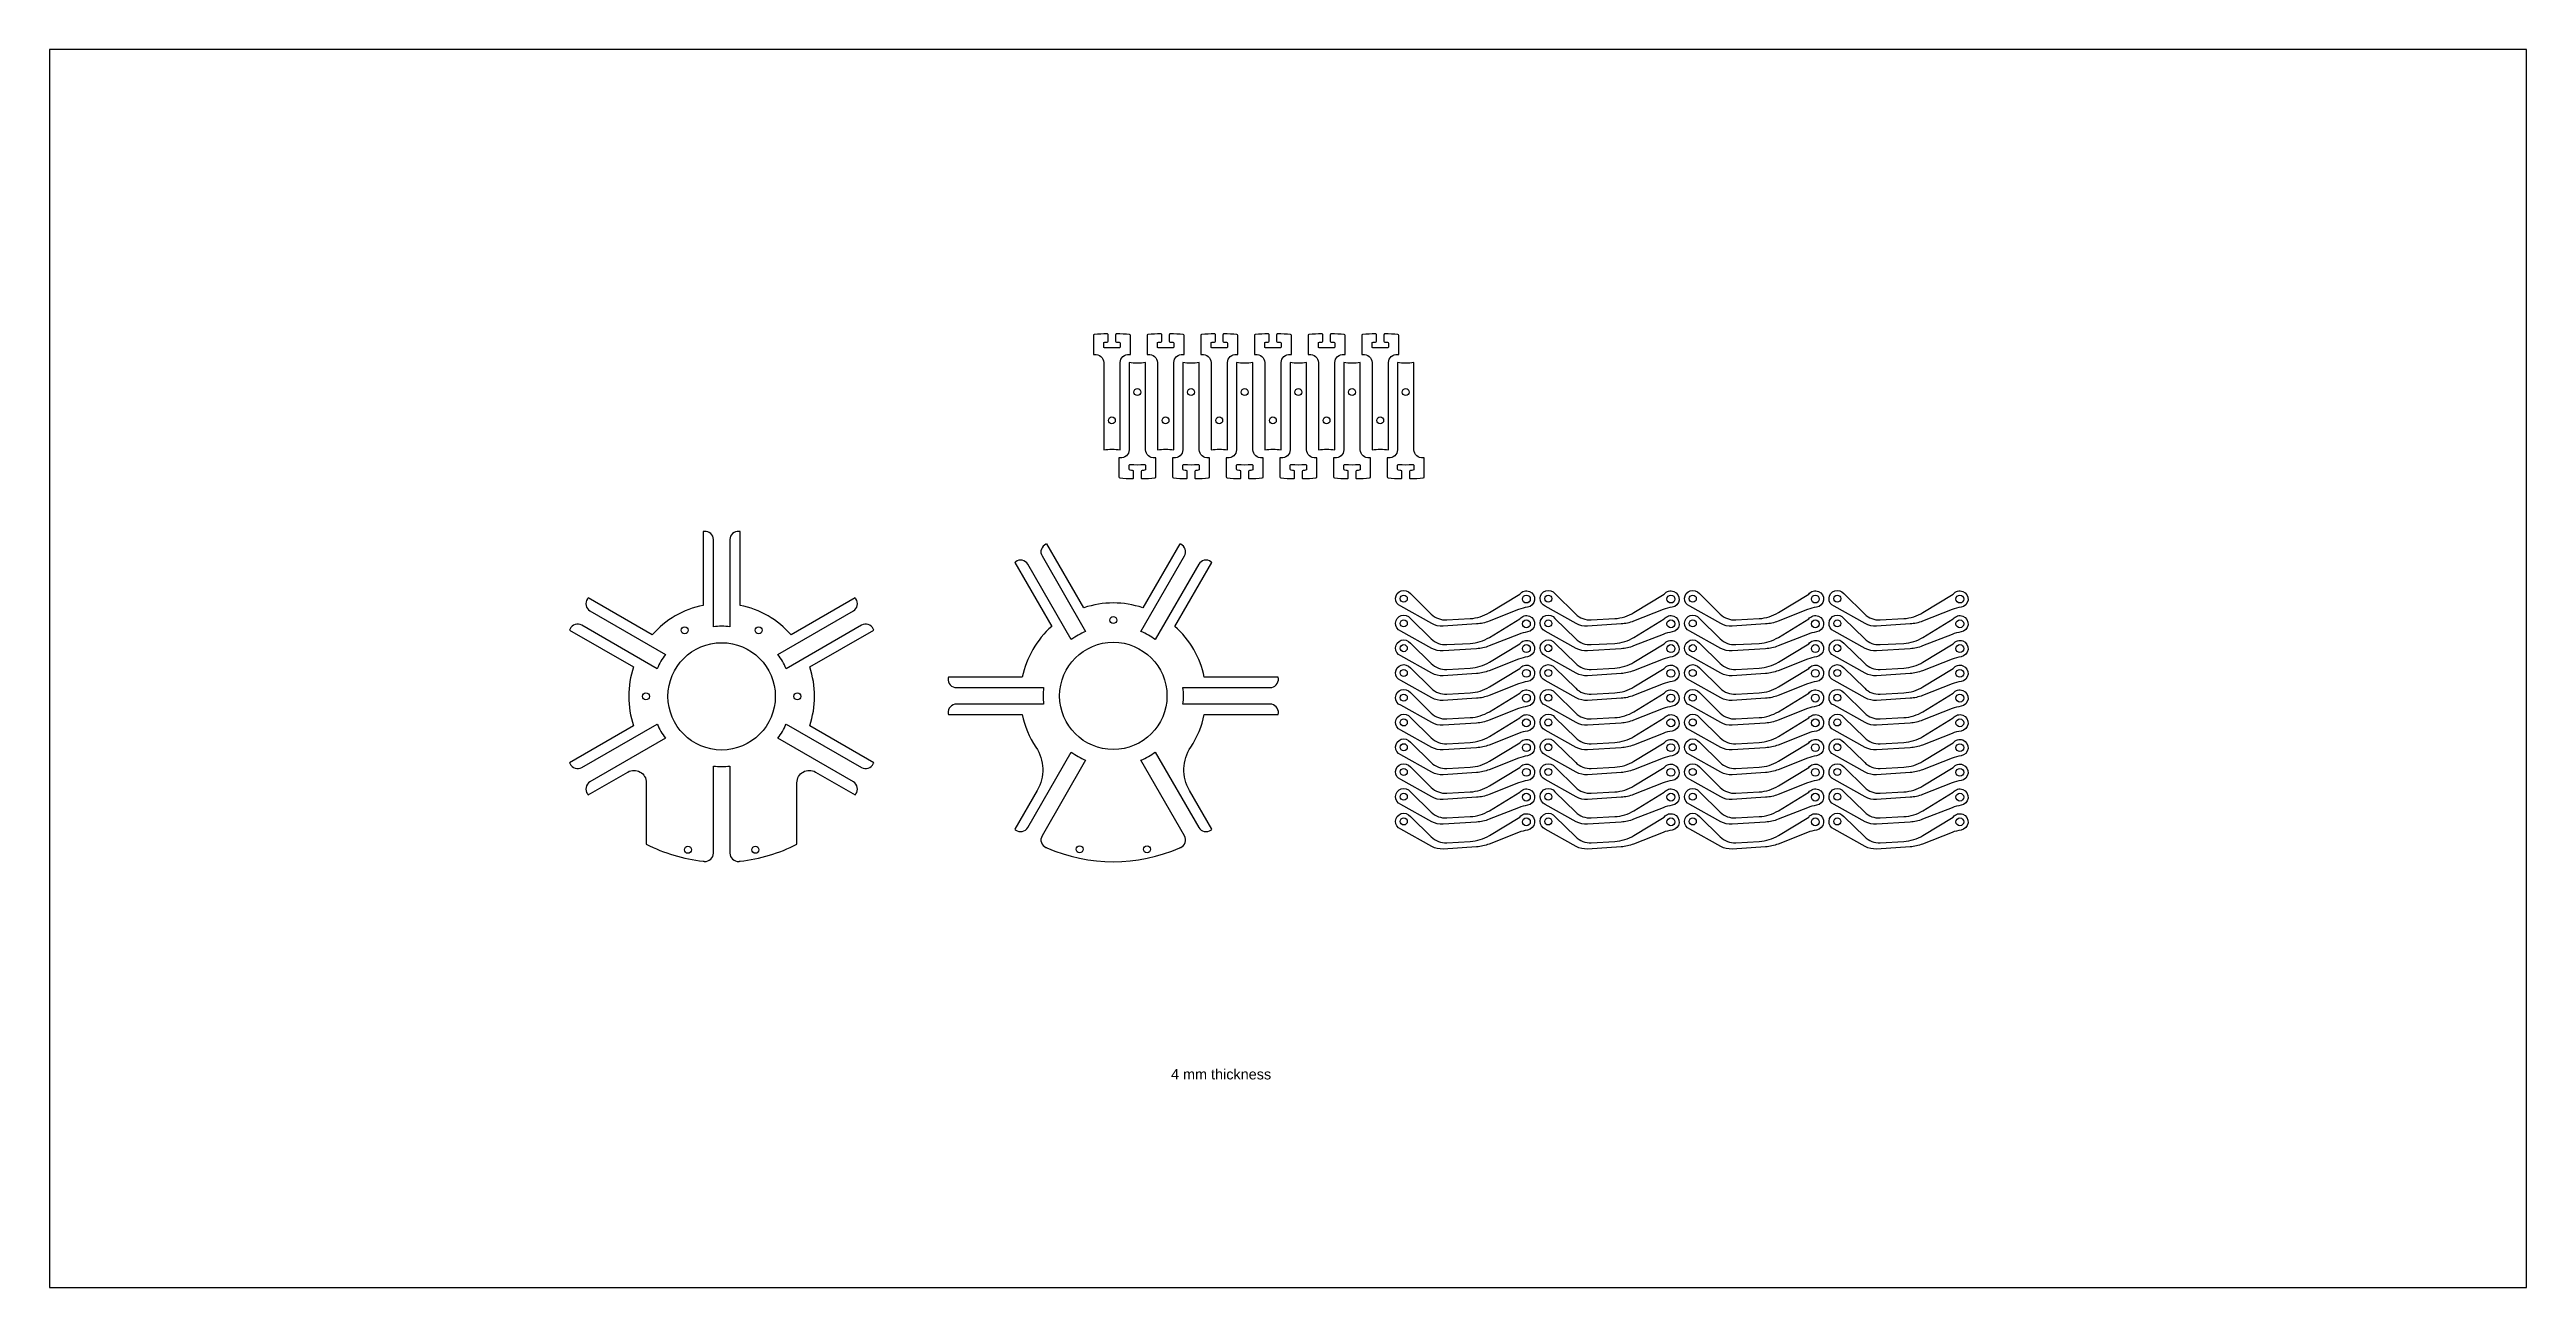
# Model space of a CAD drawing. Extents: x 1387 to 2819, y 1056 to 1356.
# Drawn here: x 2219 to 2819, y 1056 to 1356 of the extents above; entities that cross this region are included whole.
import ezdxf

# ---------------------------------------------------------------- set-up
doc = ezdxf.new("R2010")
doc.units = 0
doc.layers.get('0').update_dxf_attribs({"linetype": 'CONTINUOUS'})
doc.styles.get("Standard").update_dxf_attribs({"font": 'arial.ttf'})

# ---------------------------------------------------------------- blocks, each defined once
blk = doc.blocks.new('*U2')
blk.add_lwpolyline([(-0.26, 15.14, 0.05692), (0.32, 12.95), (3.13, 5.8, -0.077317), (3.8, 2.8), (4.33, -5.32, -0.144593), (3.71, -8.08), (-0.49, -15.6, -1.308934), (-3.56, -13.26), (1.39, -8.21, 0.210948), (2.81, -4.43), (2.49, 1.26, 0.123065), (1.05, 5.89), (-3.42, 13.24, -1.500955)], format="xyb", close=True)
for centre, radius in [((-2.24, 14.85), 0.95), ((-2.34, -14.85), 0.85)]:
    blk.add_circle(centre, radius)
blk = doc.blocks.new('*U3')
at = {"color": 0, "linetype": 'BYBLOCK'}
for p in [(0, 105), (6, 105), (12, 105), (18, 105), (24, 105), (30, 105), (36, 105), (42, 105), (48, 105), (54, 105), (0, 70), (6, 70), (12, 70), (18, 70), (24, 70), (30, 70), (36, 70), (42, 70), (48, 70), (54, 70), (0, 35), (6, 35), (12, 35), (18, 35), (24, 35), (30, 35), (36, 35), (42, 35), (48, 35), (54, 35), (0, 0), (6, 0), (12, 0), (18, 0), (24, 0), (30, 0), (36, 0), (42, 0), (48, 0), (54, 0)]:
    blk.add_blockref('*U2', p, dxfattribs=at)

msp = doc.modelspace()

# ---------------------------------------------------------------- linework, layer by layer
for p, q in [((2819.03, 1355.73), (2219.03, 1355.73)), ((2219.03, 1355.73), (2219.03, 1055.73)), ((2819.03, 1055.73), (2819.03, 1355.73)), ((2219.03, 1055.73), (2819.03, 1055.73))]:
    msp.add_line(p, q)
at = {"color": 7}
for points in [[(2475.23, 1284.84, 0.406446), (2475.48, 1285.09), (2475.48, 1286.59, 0.421761), (2475.22, 1286.84, 0.017355), (2472.1, 1286.65, 0.386621), (2471.88, 1286.4), (2471.88, 1281.8, -0.001818), (2472.17, 1281.83, -0.445284), (2474.38, 1279.85), (2474.38, 1258.74, -0.059028), (2478.38, 1258.74), (2478.38, 1279.85, -0.445284), (2480.59, 1281.83, -0.001818), (2480.88, 1281.8), (2480.88, 1286.4, 0.386621), (2480.65, 1286.65, 0.017355), (2477.53, 1286.84, 0.421761), (2477.28, 1286.59), (2477.28, 1285.09, 0.406446), (2477.52, 1284.84, -0.003589), (2478.14, 1284.82, -0.402271), (2478.38, 1284.57), (2478.38, 1283.67, -0.426519), (2478.12, 1283.42, 0.020917), (2474.64, 1283.42, -0.426519), (2474.38, 1283.67), (2474.38, 1284.57, -0.402271), (2474.62, 1284.82, -0.003589)], [(2488.23, 1284.84, 0.406446), (2488.48, 1285.09), (2488.48, 1286.59, 0.421761), (2488.22, 1286.84, 0.017355), (2485.1, 1286.65, 0.386621), (2484.88, 1286.4), (2484.88, 1281.8, -0.001818), (2485.17, 1281.83, -0.445284), (2487.38, 1279.85), (2487.38, 1258.74, -0.059028), (2491.38, 1258.74), (2491.38, 1279.85, -0.445284), (2493.59, 1281.83, -0.001818), (2493.88, 1281.8), (2493.88, 1286.4, 0.386621), (2493.65, 1286.65, 0.017355), (2490.53, 1286.84, 0.421761), (2490.28, 1286.59), (2490.28, 1285.09, 0.406446), (2490.52, 1284.84, -0.003589), (2491.14, 1284.82, -0.402271), (2491.38, 1284.57), (2491.38, 1283.67, -0.426519), (2491.12, 1283.42, 0.020917), (2487.64, 1283.42, -0.426519), (2487.38, 1283.67), (2487.38, 1284.57, -0.402271), (2487.62, 1284.82, -0.003589)], [(2501.23, 1284.84, 0.406446), (2501.48, 1285.09), (2501.48, 1286.59, 0.421761), (2501.22, 1286.84, 0.017355), (2498.1, 1286.65, 0.386621), (2497.88, 1286.4), (2497.88, 1281.8, -0.001818), (2498.17, 1281.83, -0.445284), (2500.38, 1279.85), (2500.38, 1258.74, -0.059028), (2504.38, 1258.74), (2504.38, 1279.85, -0.445284), (2506.59, 1281.83, -0.001818), (2506.88, 1281.8), (2506.88, 1286.4, 0.386621), (2506.65, 1286.65, 0.017355), (2503.53, 1286.84, 0.421761), (2503.28, 1286.59), (2503.28, 1285.09, 0.406446), (2503.52, 1284.84, -0.003589), (2504.14, 1284.82, -0.402271), (2504.38, 1284.57), (2504.38, 1283.67, -0.426519), (2504.12, 1283.42, 0.020917), (2500.64, 1283.42, -0.426519), (2500.38, 1283.67), (2500.38, 1284.57, -0.402271), (2500.62, 1284.82, -0.003589)], [(2514.23, 1284.84, 0.406446), (2514.48, 1285.09), (2514.48, 1286.59, 0.421761), (2514.22, 1286.84, 0.017355), (2511.1, 1286.65, 0.386621), (2510.88, 1286.4), (2510.88, 1281.8, -0.001818), (2511.17, 1281.83, -0.445284), (2513.38, 1279.85), (2513.38, 1258.74, -0.059028), (2517.38, 1258.74), (2517.38, 1279.85, -0.445284), (2519.59, 1281.83, -0.001818), (2519.88, 1281.8), (2519.88, 1286.4, 0.386621), (2519.65, 1286.65, 0.017355), (2516.53, 1286.84, 0.421761), (2516.28, 1286.59), (2516.28, 1285.09, 0.406446), (2516.52, 1284.84, -0.003589), (2517.14, 1284.82, -0.402271), (2517.38, 1284.57), (2517.38, 1283.67, -0.426519), (2517.12, 1283.42, 0.020917), (2513.64, 1283.42, -0.426519), (2513.38, 1283.67), (2513.38, 1284.57, -0.402271), (2513.62, 1284.82, -0.003589)], [(2527.23, 1284.84, 0.406446), (2527.48, 1285.09), (2527.48, 1286.59, 0.421761), (2527.22, 1286.84, 0.017355), (2524.1, 1286.65, 0.386621), (2523.88, 1286.4), (2523.88, 1281.8, -0.001818), (2524.17, 1281.83, -0.445284), (2526.38, 1279.85), (2526.38, 1258.74, -0.059028), (2530.38, 1258.74), (2530.38, 1279.85, -0.445284), (2532.59, 1281.83, -0.001818), (2532.88, 1281.8), (2532.88, 1286.4, 0.386621), (2532.65, 1286.65, 0.017355), (2529.53, 1286.84, 0.421761), (2529.28, 1286.59), (2529.28, 1285.09, 0.406446), (2529.52, 1284.84, -0.003589), (2530.14, 1284.82, -0.402271), (2530.38, 1284.57), (2530.38, 1283.67, -0.426519), (2530.12, 1283.42, 0.020917), (2526.64, 1283.42, -0.426519), (2526.38, 1283.67), (2526.38, 1284.57, -0.402271), (2526.62, 1284.82, -0.003589)], [(2540.23, 1284.84, 0.406446), (2540.48, 1285.09), (2540.48, 1286.59, 0.421761), (2540.22, 1286.84, 0.017355), (2537.1, 1286.65, 0.386621), (2536.88, 1286.4), (2536.88, 1281.8, -0.001818), (2537.17, 1281.83, -0.445284), (2539.38, 1279.85), (2539.38, 1258.74, -0.059028), (2543.38, 1258.74), (2543.38, 1279.85, -0.445284), (2545.59, 1281.83, -0.001818), (2545.88, 1281.8), (2545.88, 1286.4, 0.386621), (2545.65, 1286.65, 0.017355), (2542.53, 1286.84, 0.421761), (2542.28, 1286.59), (2542.28, 1285.09, 0.406446), (2542.52, 1284.84, -0.003589), (2543.14, 1284.82, -0.402271), (2543.38, 1284.57), (2543.38, 1283.67, -0.426519), (2543.12, 1283.42, 0.020917), (2539.64, 1283.42, -0.426519), (2539.38, 1283.67), (2539.38, 1284.57, -0.402271), (2539.62, 1284.82, -0.003589)], [(2483.68, 1253.74, 0.406446), (2483.44, 1253.49), (2483.44, 1251.99, 0.421761), (2483.69, 1251.74, 0.017355), (2486.81, 1251.93, 0.386621), (2487.04, 1252.18), (2487.04, 1256.78, -0.001818), (2486.75, 1256.75, -0.445284), (2484.54, 1258.74), (2484.54, 1279.85, -0.059028), (2480.54, 1279.85), (2480.54, 1258.74, -0.445284), (2478.33, 1256.75, -0.001818), (2478.04, 1256.78), (2478.04, 1252.18, 0.386621), (2478.26, 1251.93, 0.017355), (2481.38, 1251.74, 0.421761), (2481.64, 1251.99), (2481.64, 1253.49, 0.406446), (2481.39, 1253.74, -0.003589), (2480.78, 1253.76, -0.402271), (2480.54, 1254.01), (2480.54, 1254.91, -0.426519), (2480.8, 1255.16, 0.020917), (2484.28, 1255.16, -0.426519), (2484.54, 1254.91), (2484.54, 1254.01, -0.402271), (2484.3, 1253.76, -0.003589)], [(2496.68, 1253.74, 0.406446), (2496.44, 1253.49), (2496.44, 1251.99, 0.421761), (2496.69, 1251.74, 0.017355), (2499.81, 1251.93, 0.386621), (2500.04, 1252.18), (2500.04, 1256.78, -0.001818), (2499.75, 1256.75, -0.445284), (2497.54, 1258.74), (2497.54, 1279.85, -0.059028), (2493.54, 1279.85), (2493.54, 1258.74, -0.445284), (2491.33, 1256.75, -0.001818), (2491.04, 1256.78), (2491.04, 1252.18, 0.386621), (2491.26, 1251.93, 0.017355), (2494.38, 1251.74, 0.421761), (2494.64, 1251.99), (2494.64, 1253.49, 0.406446), (2494.39, 1253.74, -0.003589), (2493.78, 1253.76, -0.402271), (2493.54, 1254.01), (2493.54, 1254.91, -0.426519), (2493.8, 1255.16, 0.020917), (2497.28, 1255.16, -0.426519), (2497.54, 1254.91), (2497.54, 1254.01, -0.402271), (2497.3, 1253.76, -0.003589)], [(2509.68, 1253.74, 0.406446), (2509.44, 1253.49), (2509.44, 1251.99, 0.421761), (2509.69, 1251.74, 0.017355), (2512.81, 1251.93, 0.386621), (2513.04, 1252.18), (2513.04, 1256.78, -0.001818), (2512.75, 1256.75, -0.445284), (2510.54, 1258.74), (2510.54, 1279.85, -0.059028), (2506.54, 1279.85), (2506.54, 1258.74, -0.445284), (2504.33, 1256.75, -0.001818), (2504.04, 1256.78), (2504.04, 1252.18, 0.386621), (2504.26, 1251.93, 0.017355), (2507.38, 1251.74, 0.421761), (2507.64, 1251.99), (2507.64, 1253.49, 0.406446), (2507.39, 1253.74, -0.003589), (2506.78, 1253.76, -0.402271), (2506.54, 1254.01), (2506.54, 1254.91, -0.426519), (2506.8, 1255.16, 0.020917), (2510.28, 1255.16, -0.426519), (2510.54, 1254.91), (2510.54, 1254.01, -0.402271), (2510.3, 1253.76, -0.003589)], [(2522.68, 1253.74, 0.406446), (2522.44, 1253.49), (2522.44, 1251.99, 0.421761), (2522.69, 1251.74, 0.017355), (2525.81, 1251.93, 0.386621), (2526.04, 1252.18), (2526.04, 1256.78, -0.001818), (2525.75, 1256.75, -0.445284), (2523.54, 1258.74), (2523.54, 1279.85, -0.059028), (2519.54, 1279.85), (2519.54, 1258.74, -0.445284), (2517.33, 1256.75, -0.001818), (2517.04, 1256.78), (2517.04, 1252.18, 0.386621), (2517.26, 1251.93, 0.017355), (2520.38, 1251.74, 0.421761), (2520.64, 1251.99), (2520.64, 1253.49, 0.406446), (2520.39, 1253.74, -0.003589), (2519.78, 1253.76, -0.402271), (2519.54, 1254.01), (2519.54, 1254.91, -0.426519), (2519.8, 1255.16, 0.020917), (2523.28, 1255.16, -0.426519), (2523.54, 1254.91), (2523.54, 1254.01, -0.402271), (2523.3, 1253.76, -0.003589)], [(2535.68, 1253.74, 0.406446), (2535.44, 1253.49), (2535.44, 1251.99, 0.421761), (2535.69, 1251.74, 0.017355), (2538.81, 1251.93, 0.386621), (2539.04, 1252.18), (2539.04, 1256.78, -0.001818), (2538.75, 1256.75, -0.445284), (2536.54, 1258.74), (2536.54, 1279.85, -0.059028), (2532.54, 1279.85), (2532.54, 1258.74, -0.445284), (2530.33, 1256.75, -0.001818), (2530.04, 1256.78), (2530.04, 1252.18, 0.386621), (2530.26, 1251.93, 0.017355), (2533.38, 1251.74, 0.421761), (2533.64, 1251.99), (2533.64, 1253.49, 0.406446), (2533.39, 1253.74, -0.003589), (2532.78, 1253.76, -0.402271), (2532.54, 1254.01), (2532.54, 1254.91, -0.426519), (2532.8, 1255.16, 0.020917), (2536.28, 1255.16, -0.426519), (2536.54, 1254.91), (2536.54, 1254.01, -0.402271), (2536.3, 1253.76, -0.003589)], [(2548.68, 1253.74, 0.406446), (2548.44, 1253.49), (2548.44, 1251.99, 0.421761), (2548.69, 1251.74, 0.017355), (2551.81, 1251.93, 0.386621), (2552.04, 1252.18), (2552.04, 1256.78, -0.001818), (2551.75, 1256.75, -0.445284), (2549.54, 1258.74), (2549.54, 1279.85, -0.059028), (2545.54, 1279.85), (2545.54, 1258.74, -0.445284), (2543.33, 1256.75, -0.001818), (2543.04, 1256.78), (2543.04, 1252.18, 0.386621), (2543.26, 1251.93, 0.017355), (2546.38, 1251.74, 0.421761), (2546.64, 1251.99), (2546.64, 1253.49, 0.406446), (2546.39, 1253.74, -0.003589), (2545.78, 1253.76, -0.402271), (2545.54, 1254.01), (2545.54, 1254.91, -0.426519), (2545.8, 1255.16, 0.020917), (2549.28, 1255.16, -0.426519), (2549.54, 1254.91), (2549.54, 1254.01, -0.402271), (2549.3, 1253.76, -0.003589)], [(2500.34, 1166.59, 0.001818), (2500.58, 1166.76), (2495.15, 1176.17, -0.284399), (2495.47, 1186.68, 0.096139), (2498.75, 1194.6), (2516.66, 1194.6, 0.001818), (2516.69, 1194.9, 0.445284), (2514.7, 1197.1), (2493.59, 1197.1, 0.059028), (2493.59, 1201.1), (2514.7, 1201.1, 0.445284), (2516.69, 1203.31, 0.001818), (2516.66, 1203.6), (2498.75, 1203.6, 0.162529), (2491.63, 1215.95), (2500.58, 1231.45, 0.001818), (2500.34, 1231.62, 0.445284), (2497.44, 1231), (2486.88, 1212.72, 0.059028), (2483.42, 1214.72), (2493.97, 1233, 0.445284), (2493.05, 1235.83, 0.001818), (2492.79, 1235.95), (2483.83, 1220.45, 0.162529), (2469.58, 1220.45), (2460.63, 1235.95, 0.001818), (2460.37, 1235.83, 0.445284), (2459.45, 1233), (2470, 1214.72, 0.059028), (2466.54, 1212.72), (2455.98, 1231, 0.445284), (2453.07, 1231.62, 0.001818), (2452.84, 1231.45), (2461.79, 1215.95, 0.162529), (2454.66, 1203.6), (2436.76, 1203.6, 0.001818), (2436.73, 1203.31, 0.445284), (2438.72, 1201.1), (2459.83, 1201.1, 0.059028), (2459.83, 1197.1), (2438.72, 1197.1, 0.445284), (2436.73, 1194.9, 0.001818), (2436.76, 1194.6), (2454.66, 1194.6, 0.096139), (2457.95, 1186.68, -0.284399), (2458.27, 1176.17), (2452.84, 1166.76, 0.001818), (2453.07, 1166.59, 0.445284), (2455.98, 1167.2), (2466.54, 1185.48, 0.059028), (2470, 1183.48), (2459.45, 1165.2, 0.445284), (2460.37, 1162.38, 0.001818), (2460.63, 1162.26, 0.208663), (2492.79, 1162.26, 0.001818), (2493.05, 1162.38, 0.445284), (2493.97, 1165.2), (2483.42, 1183.48, 0.059028), (2486.88, 1185.48), (2497.44, 1167.2, 0.445284)]]:
    msp.add_lwpolyline(points, format="xyb", close=True, dxfattribs=at)
for points in [[(2386.34, 1159.03, 0.090005), (2400.09, 1163.16), (2400.09, 1178.05, -0.57735), (2404.59, 1180.65), (2414.19, 1175.11, 0.001818), (2414.36, 1175.34, 0.445284), (2413.74, 1178.25), (2395.46, 1188.81, 0.059028), (2397.46, 1192.27), (2415.74, 1181.72, 0.445284), (2418.57, 1182.63, 0.001818), (2418.69, 1182.9), (2403.18, 1191.85, 0.162529), (2403.18, 1206.1), (2418.69, 1215.06, 0.001818), (2418.57, 1215.32, 0.445284), (2415.74, 1216.24), (2397.46, 1205.69, 0.059028), (2395.46, 1209.15), (2413.74, 1219.71, 0.445284), (2414.36, 1222.61, 0.001818), (2414.19, 1222.85), (2398.68, 1213.9, 0.162529), (2386.34, 1221.02), (2386.34, 1238.93, 0.001818), (2386.05, 1238.96, 0.445284), (2383.84, 1236.97), (2383.84, 1215.86, 0.059028), (2379.84, 1215.86), (2379.84, 1236.97, 0.445284), (2377.63, 1238.96, 0.001818), (2377.34, 1238.93), (2377.34, 1221.02, 0.162529), (2365, 1213.9), (2349.49, 1222.85, 0.001818), (2349.32, 1222.61, 0.445284), (2349.94, 1219.71), (2368.22, 1209.15, 0.059028), (2366.22, 1205.69), (2347.94, 1216.24, 0.445284), (2345.11, 1215.32, 0.001818), (2344.99, 1215.06), (2360.5, 1206.1, 0.162529), (2360.5, 1191.85), (2344.99, 1182.9, 0.001818), (2345.11, 1182.63, 0.445284), (2347.94, 1181.72), (2366.22, 1192.27, 0.059028), (2368.22, 1188.81), (2349.94, 1178.25, 0.445284), (2349.32, 1175.34, 0.001818), (2349.49, 1175.11), (2359.09, 1180.65, -0.57735), (2363.59, 1178.05), (2363.59, 1163.16, 0.090005), (2377.34, 1159.03)], [(2377.34, 1159.03, 0.001818), (2377.63, 1159, 0.445284), (2379.84, 1160.99), (2379.84, 1182.1, 0.059028), (2383.84, 1182.1), (2383.84, 1160.99, 0.445284), (2386.05, 1159, 0.001818), (2386.34, 1159.03)]]:
    msp.add_lwpolyline(points, format="xyb", dxfattribs=at)
for centre, radius in [((2482.54, 1272.73), 0.82), ((2495.54, 1272.73), 0.82), ((2508.54, 1272.73), 0.82), ((2521.54, 1272.73), 0.82), ((2534.54, 1272.73), 0.82), ((2547.54, 1272.73), 0.82), ((2476.38, 1265.86), 0.82), ((2489.38, 1265.86), 0.82), ((2502.38, 1265.86), 0.82), ((2515.38, 1265.86), 0.82), ((2528.38, 1265.86), 0.82), ((2541.38, 1265.86), 0.82), ((2372.88, 1214.99), 0.85), ((2390.8, 1214.99), 0.85), ((2476.71, 1199.1), 13), ((2381.84, 1198.98), 13), ((2363.49, 1198.98), 0.85), ((2400.19, 1198.98), 0.85), ((2373.67, 1161.8), 0.85), ((2390.01, 1161.8), 0.85), ((2468.54, 1161.93), 0.85), ((2484.88, 1161.93), 0.85)]:
    msp.add_circle(centre, radius, dxfattribs=at)
msp.add_circle((2476.71, 1217.47), 0.85)

# ---------------------------------------------------------------- block references
at = {"color": 7, "rotation": 270}
msp.add_blockref('*U3', (2561.93, 1220.32), dxfattribs=at)

# ---------------------------------------------------------------- texts
at = {"insert": (2490.69, 1108.65), "char_height": 2.5, "attachment_point": 1}
msp.add_mtext_dynamic_manual_height_columns('4 mm thickness', width=26.0024, gutter_width=12.5, heights=[0], dxfattribs=at)

doc.saveas('drawing.dxf')
